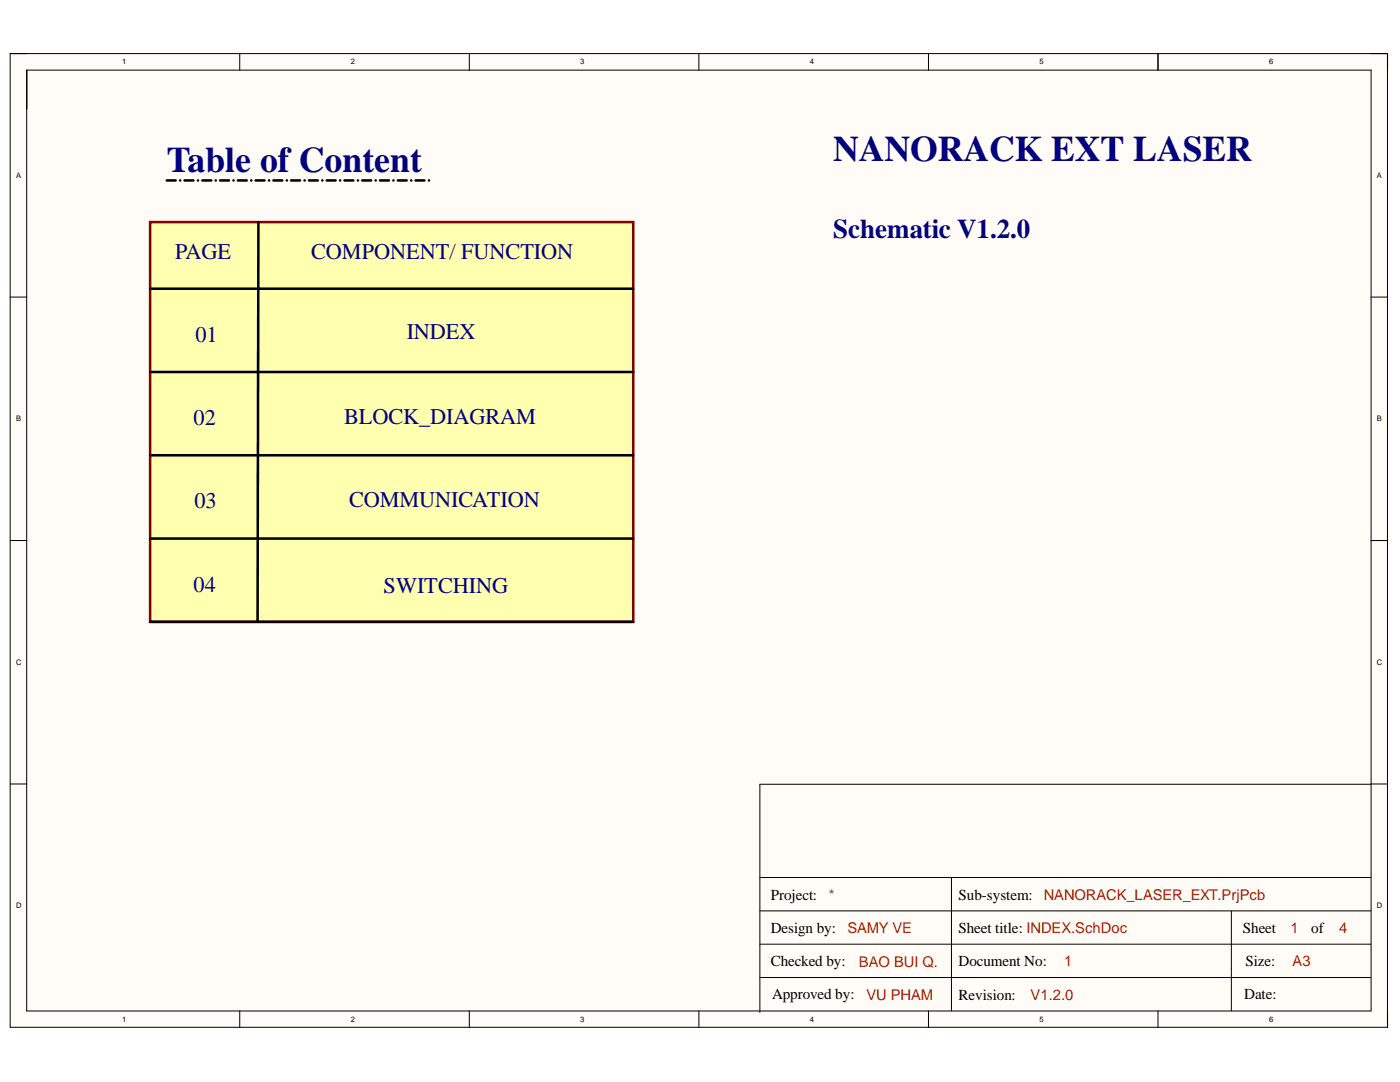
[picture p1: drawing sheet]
<svg xmlns="http://www.w3.org/2000/svg" width="279mm" height="216mm" viewBox="0 0 279 216" stroke-linecap="round" stroke-linejoin="round" font-family="sans-serif">
<defs><g id="words">
<g font-size="7.2" fill="#000080">
<text x="33.3" y="34.4">Table of Content</text>
<text x="166.3" y="32.1">NANORACK EXT LASER</text>
</g>
<text font-size="5.4" fill="#000080" x="166.3" y="47.4">Schematic V1.2.0</text>
<g font-size="4.5" fill="#000080">
<text x="34.9" y="51.7">PAGE</text>
<text x="62.1" y="51.7">COMPONENT/ FUNCTION</text>
<text x="39" y="68.2">01</text>
<text x="81.2" y="67.7">INDEX</text>
<text x="38.6" y="84.9">02</text>
<text x="68.7" y="84.5">BLOCK_DIAGRAM</text>
<text x="38.8" y="101.5">03</text>
<text x="69.7" y="101.1">COMMUNICATION</text>
<text x="38.6" y="118.1">04</text>
<text x="76.5" y="118.3">SWITCHING</text>
</g>
<g font-size="3">
<text x="153.8" y="179.6">Project:</text>
<text x="191.3" y="179.6">Sub-system:</text>
<text x="153.8" y="186.1">Design by:</text>
<text x="191.3" y="186.1">Sheet title: INDEX.SchDoc</text>
<text x="248" y="186.1">Sheet</text>
<text x="261.7" y="186.1">of</text>
<text x="153.8" y="192.8">Checked by:</text>
<text x="191.3" y="192.8">Document No:</text>
<text x="248.6" y="192.7">Size:</text>
<text x="154.1" y="199.4">Approved by:</text>
<text x="191.3" y="199.5">Revision:</text>
<text x="248.3" y="199.4">Date:</text>
</g>
<g font-size="3" fill="#a61c00">
<text x="165.4" y="179.6">*</text>
<text x="208.3" y="179.6">NANORACK_LASER_EXT.PrjPcb</text>
<text x="169.1" y="186.2">SAMY VE</text>
<text x="257.5" y="186.1">1</text>
<text x="267.2" y="186.1">4</text>
<text x="171.4" y="192.9">BAO BUI Q.</text>
<text x="212.4" y="192.8">1</text>
<text x="257.9" y="192.8">A3</text>
<text x="172.9" y="199.5">VU PHAM</text>
<text x="205.7" y="199.5">V1.2.0</text>
</g>
<g font-size="1.5">
<text x="24.4" y="12.9">1</text>
<text x="70" y="12.9">2</text>
<text x="115.8" y="12.9">3</text>
<text x="161.6" y="12.9">4</text>
<text x="207.5" y="12.9">5</text>
<text x="253.3" y="12.9">6</text>
<text x="3.2" y="35.5">A</text>
<text x="274.8" y="35.5">A</text>
<text x="3.2" y="84">B</text>
<text x="274.8" y="84">B</text>
<text x="3.2" y="132.6">C</text>
<text x="274.8" y="132.6">C</text>
<text x="3.2" y="181.2">D</text>
<text x="274.8" y="181.2">D</text>
<text x="24.4" y="203.8">1</text>
<text x="70" y="203.8">2</text>
<text x="115.8" y="203.8">3</text>
<text x="161.6" y="203.8">4</text>
<text x="207.5" y="203.8">5</text>
<text x="253.3" y="203.8">6</text>
</g>
</g></defs>
<g fill="#fffcf8">
<path d="M2 10.7h274.9v194.3h-274.9z" fill-rule="evenodd"/>
<path d="M5.4 14h268.2v187.7h-268.2z" fill-rule="evenodd"/>
</g>
<g fill="none" stroke="#000" stroke-width=".2">
<path d="M2 10.7h274.9v194.3h-274.9zM5.3 14h268.3v187.7h-268.3zM47.8 10.7v3.3M93.7 10.7v3.3M139.5 10.7v3.3M185.3 10.7v3.3M231.1 10.7v3.3M2 59.3h3.4M273.6 59.3h3.3M2 107.9h3.4M273.6 107.9h3.3M2 156.4h3.4"/>
<path d="M273.5 156.5h-121.9v45.5M273.6 156.4h3.3M151.6 175.1h121.9M189.9 175.1v26.6M151.6 188.4h121.9M151.6 181.8h121.9M151.6 195.1h121.9M245.7 181.8v19.9M47.8 201.7v3.3M93.7 201.7v3.3M139.5 201.7v3.3M185.3 201.7v3.3"/>
<path d="M231.1 201.7v3.3"/>
</g>
<path d="M30 44.3h96.4v79.8h-96.4z" fill-rule="evenodd" fill="#ffffb0"/>
<path d="M30 44.3h96.4v79.8h-96.4z" fill="none" stroke="#800000" stroke-width=".51"/>
<g fill="none" stroke="#000" stroke-width=".51">
<path d="M33.3 36h1.8M35.9 36h.1M36.8 36h1.8M39.5 36h.1M40.4 36h1.8M43 36h.1M43.9 36h1.8M46.6 36h.1M47.5 36h1.7M50.1 36h.1M51 36h1.8M53.7 36h.1"/>
<path d="M54.6 36h1.7M57.2 36h.1M58.1 36h1.8M60.8 36h.1M61.7 36h1.7M64.3 36h.1M65.2 36h1.8M67.9 36h.1M68.8 36h1.7M71.4 36h.1M72.3 36h1.8M75 36h.1"/>
<path d="M75.8 36h1.8M78.5 36h.1M79.4 36h1.8M82.1 36h.1M82.9 36h1.8M85.6 36h.1M30 57.6h96.4M51.6 44.3l-.2 79.6M30 74.2h96.4M30 90.8h96.4M30 107.5h96.4M30 124.1h96.4"/>
</g>
<use href="#words"/>
</svg>
